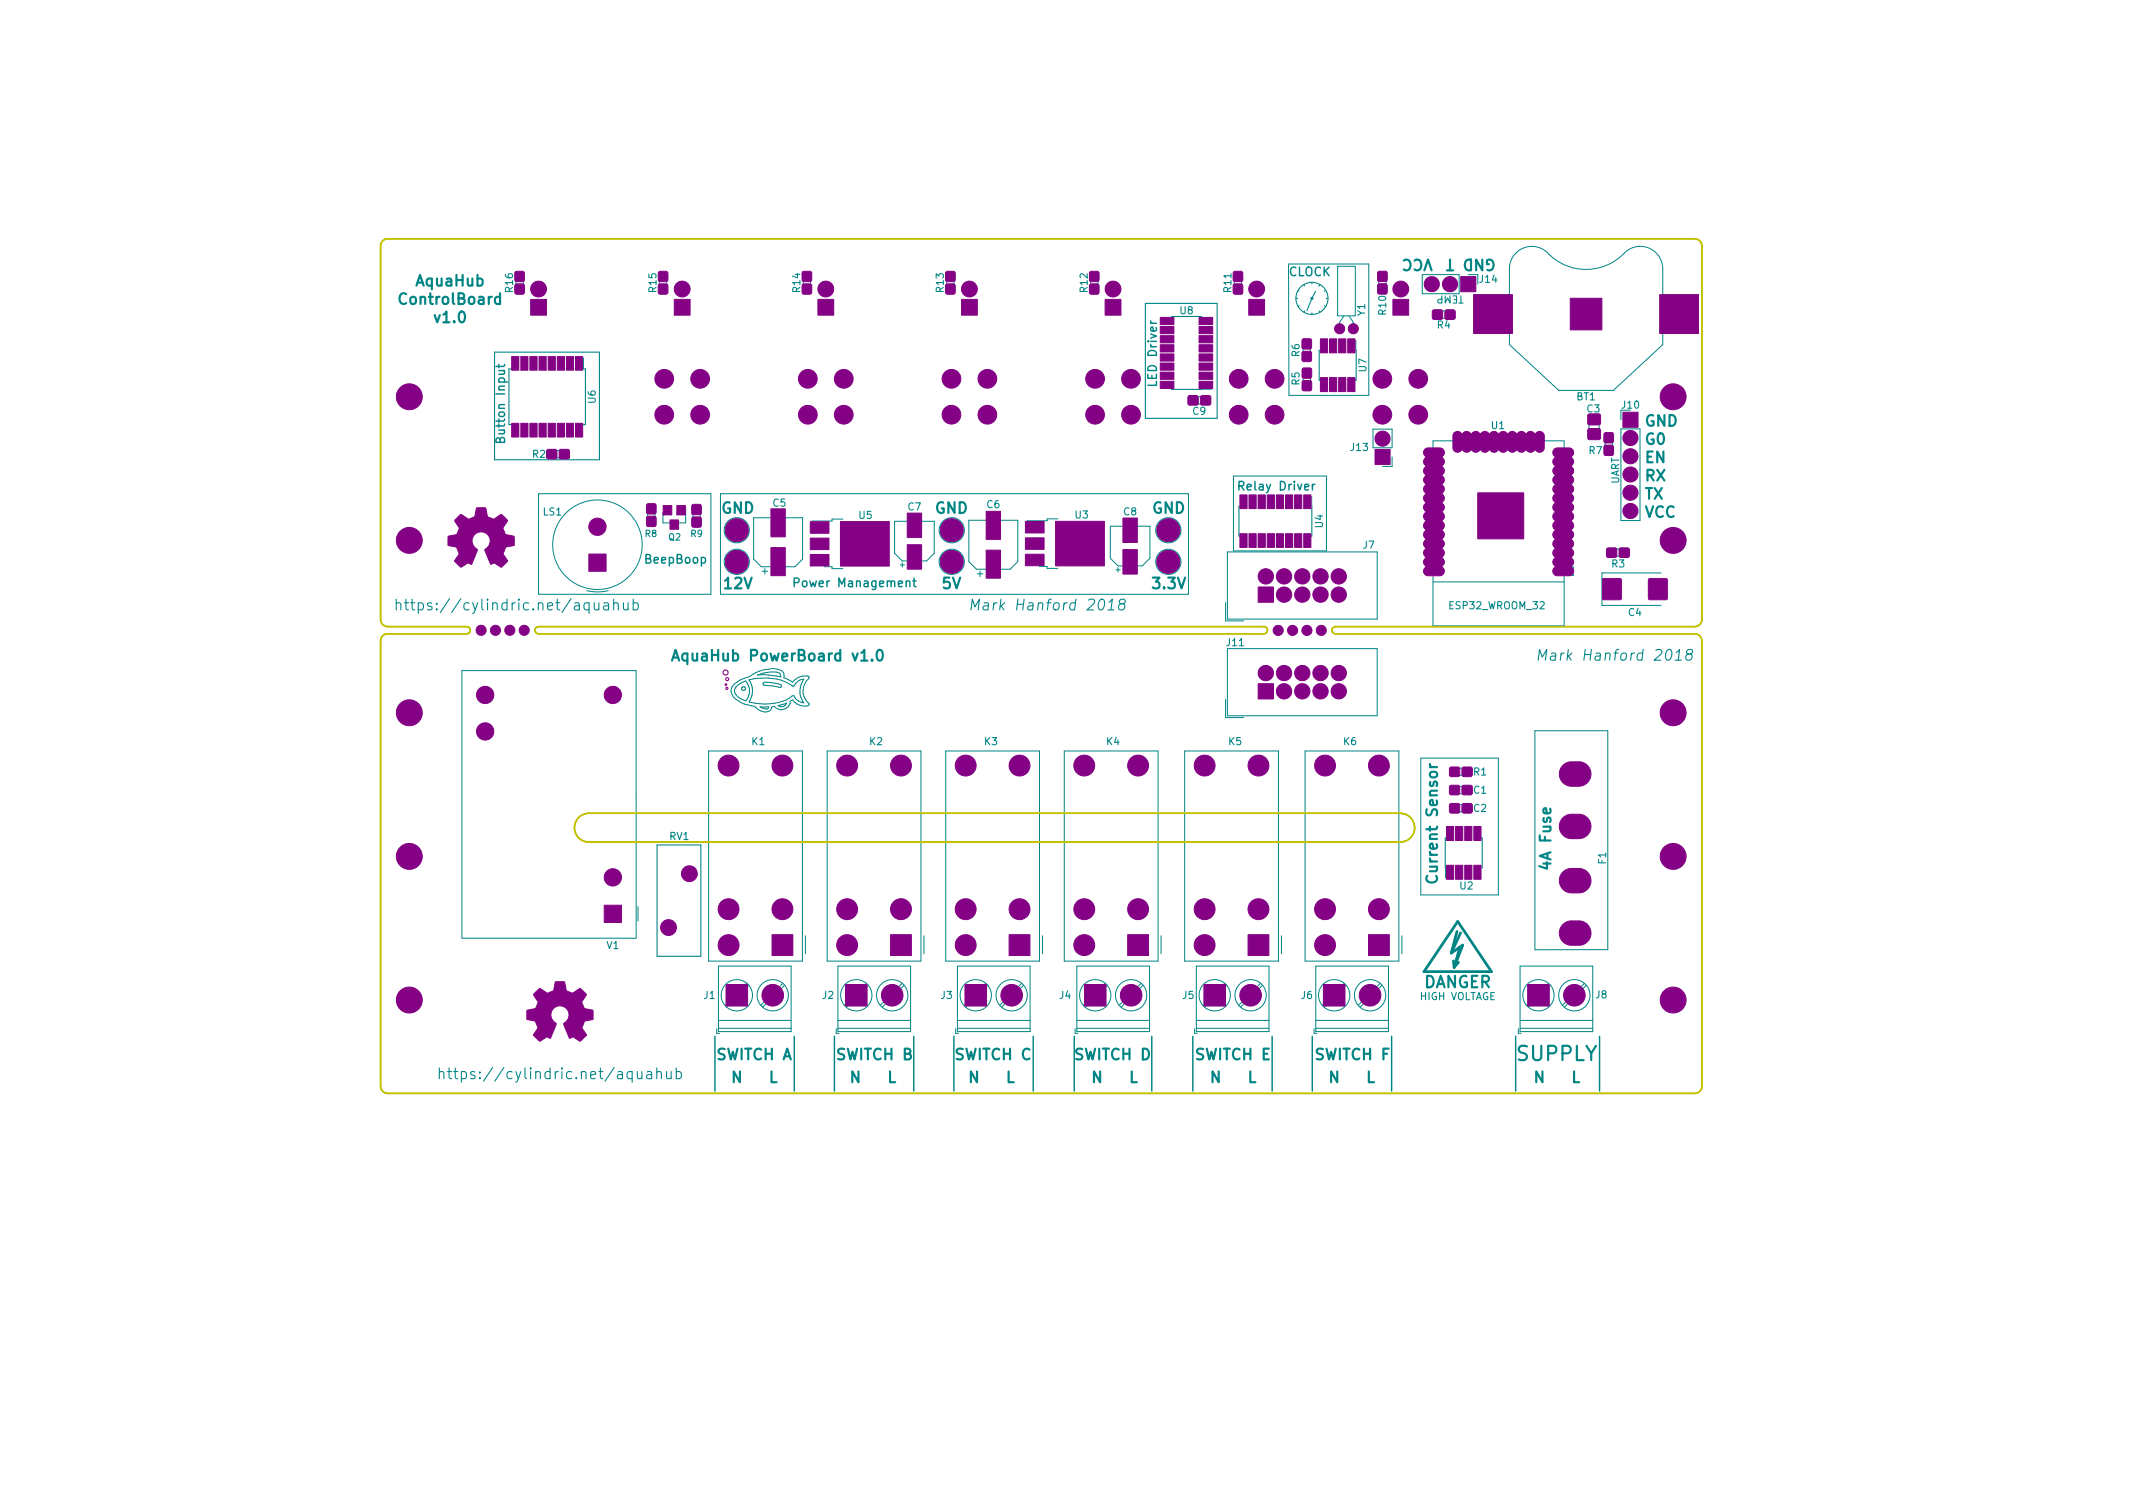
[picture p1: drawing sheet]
<svg xmlns="http://www.w3.org/2000/svg" width="297mm" height="210mm" viewBox="0 0 297 210" stroke-linecap="round" stroke-linejoin="round" font-family="sans-serif">
<defs><g id="words">
<text font-size="2.8" fill="#008484" x="211.2" y="147.7">SUPPLY</text>
<text font-size="2.2" fill="#008484" x="198.2" y="137.5">DANGER</text>
<g font-size="2.1" fill="#008484">
<text x="58" y="39.9">AquaHub</text>
<text x="199.6" y="36.1" transform="rotate(-180 199.6 36.1)">VCC</text>
<text x="208.3" y="36.1" transform="rotate(-180 208.3 36.1)">GND T</text>
<text x="55.9" y="42.4">ControlBoard</text>
<text x="60.6" y="45">v1.0</text>
<text x="229" y="59.4">GND</text>
<text x="229.1" y="64.4">EN</text>
<text x="229.1" y="61.9">G0</text>
<text x="100.4" y="71.5">GND</text>
<text x="130.2" y="71.5">GND</text>
<text x="160.4" y="71.5">GND</text>
<text x="229" y="69.5">TX</text>
<text x="229.1" y="67">RX</text>
<text x="229" y="72.1">VCC</text>
<text x="100.9" y="82">12V</text>
<text x="131.2" y="82">5V</text>
<text x="160.6" y="82">3.3V</text>
<text x="57.7" y="85">https://cylindric.net/aquahub</text>
<text x="136.7" y="85">Mark Hanford 2018</text>
<text x="94.9" y="92.1">AquaHub PowerBoard v1.0</text>
<text x="215.7" y="92">Mark Hanford 2018</text>
<text x="200.2" y="122.3" transform="rotate(-90 200.2 122.3)">Current Sensor</text>
<text x="216" y="120.8" transform="rotate(-90 216 120.8)">4A Fuse</text>
<text x="99.9" y="147.6">SWITCH A</text>
<text x="116.6" y="147.6">SWITCH B</text>
<text x="133.1" y="147.6">SWITCH C</text>
<text x="149.8" y="147.6">SWITCH D</text>
<text x="166.6" y="147.6">SWITCH E</text>
<text x="183.3" y="147.6">SWITCH F</text>
<text x="63.7" y="150.3">https://cylindric.net/aquahub</text>
<text x="101.9" y="150.8">N</text>
<text x="107.1" y="150.8">L</text>
<text x="118.4" y="150.8">N</text>
<text x="123.6" y="150.8">L</text>
<text x="134.9" y="150.8">N</text>
<text x="140.1" y="150.8">L</text>
<text x="152" y="150.8">N</text>
<text x="157.2" y="150.8">L</text>
<text x="168.5" y="150.8">N</text>
<text x="173.7" y="150.8">L</text>
<text x="185" y="150.8">N</text>
<text x="190.2" y="150.8">L</text>
<text x="213.6" y="150.8">N</text>
<text x="218.8" y="150.8">L</text>
</g>
<g font-size="1.7" fill="#008484">
<text x="179.4" y="38.4">CLOCK</text>
<text x="161.1" y="53.6" transform="rotate(-90 161.1 53.6)">LED Driver</text>
<text x="70.3" y="61.2" transform="rotate(-90 70.3 61.2)">Button Input</text>
<text x="172.9" y="68.3">Relay Driver</text>
<text x="89.9" y="78.5">BeepBoop</text>
<text x="111.2" y="81.7">Power Management</text>
</g>
<g font-size="1.4" fill="#008484">
<text x="71.4" y="40.7" transform="rotate(-90 71.4 40.7)">R16</text>
<text x="91.4" y="40.7" transform="rotate(-90 91.4 40.7)">R15</text>
<text x="111.4" y="40.7" transform="rotate(-90 111.4 40.7)">R14</text>
<text x="131.4" y="40.7" transform="rotate(-90 131.4 40.7)">R13</text>
<text x="151.5" y="40.7" transform="rotate(-90 151.5 40.7)">R12</text>
<text x="171.5" y="40.7" transform="rotate(-90 171.5 40.7)">R11</text>
<text x="203.9" y="41.2" transform="rotate(-180 203.9 41.2)">TEMP</text>
<text x="206.1" y="39.4">J14</text>
<text x="164.3" y="43.7">U8</text>
<text x="190.1" y="44" transform="rotate(-90 190.1 44)">Y1</text>
<text x="193" y="43.8" transform="rotate(-90 193 43.8)">R10</text>
<text x="200.2" y="45.7">R4</text>
<text x="181" y="53.6" transform="rotate(-90 181 53.6)">R5</text>
<text x="181" y="49.7" transform="rotate(-90 181 49.7)">R6</text>
<text x="190.3" y="51.7" transform="rotate(-90 190.3 51.7)">U7</text>
<text x="83" y="56.1" transform="rotate(-90 83 56.1)">U6</text>
<text x="166.1" y="57.7">C9</text>
<text x="207.7" y="59.7">U1</text>
<text x="219.6" y="55.7">BT1</text>
<text x="221" y="57.4">C3</text>
<text x="225.9" y="56.9">J10</text>
<text x="74.2" y="63.7">R2</text>
<text x="188.1" y="62.8">J13</text>
<text x="221.3" y="63.2">R7</text>
<text x="75.7" y="71.8">LS1</text>
<text x="107.7" y="70.5">C5</text>
<text x="126.5" y="71.1">C7</text>
<text x="137.4" y="70.7">C6</text>
<text x="156.5" y="71.7">C8</text>
<text x="225.5" y="67.5" transform="rotate(-90 225.5 67.5)">UART</text>
<text x="119.6" y="72.2">U5</text>
<text x="149.7" y="72.2">U3</text>
<text x="184.2" y="73.5" transform="rotate(-90 184.2 73.5)">U4</text>
<text x="189.8" y="76.4">J7</text>
<text x="224.5" y="79">R3</text>
<text x="170.9" y="90">J11</text>
<text x="201.9" y="84.8">ESP32_WROOM_32</text>
<text x="226.8" y="85.8">C4</text>
<text x="104.7" y="103.7">K1</text>
<text x="121.1" y="103.7">K2</text>
<text x="137.1" y="103.7">K3</text>
<text x="154.1" y="103.7">K4</text>
<text x="171.1" y="103.7">K5</text>
<text x="187.1" y="103.7">K6</text>
<text x="205.2" y="108">R1</text>
<text x="205.2" y="110.5">C1</text>
<text x="205.2" y="113">C2</text>
<text x="93.2" y="116.9">RV1</text>
<text x="203.3" y="123.8">U2</text>
<text x="223.7" y="120.3" transform="rotate(-90 223.7 120.3)">F1</text>
<text x="84.5" y="132.1">V1</text>
<text x="98" y="139.1">J1</text>
<text x="114.5" y="139.1">J2</text>
<text x="131" y="139.1">J3</text>
<text x="147.6" y="139.1">J4</text>
<text x="164.7" y="139.1">J5</text>
<text x="181.2" y="139.1">J6</text>
<text x="197.7" y="139.2">HIGH VOLTAGE</text>
<text x="222.2" y="139">J8</text>
</g>
<g font-size="1.3" fill="#008484">
<text x="89.8" y="74.8">R8</text>
<text x="93.1" y="75.2">Q2</text>
<text x="96.2" y="74.8">R9</text>
</g>
</g></defs>
<path d="M53.3 33.5l.3-.2 .4-.1h182a1 1 0 0 1 1 1v52a1 1 0 0 1-1 1h-50a.5 .5 0 0 0-.5 .5 .5 .5 0 0 0 .5 .5h50a1 1 0 0 1 1 1v62a1 1 0 0 1-1 1h-182a1 1 0 0 1-1-1v-62a1 1 0 0 1 1-1h11a.5 .5 0 0 0 .5-.5 .5 .5 0 0 0-.5-.5h-11a1 1 0 0 1-1-1v-52l.1-.4zM74.6 87.4l.4-.2h101a.5 .5 0 0 1 .5 .5 .5 .5 0 0 1-.5 .5h-101a.5 .5 0 0 1-.5-.3 .5 .5 0 0 1 .1-.5zM80.6 113.8a2 2 0 0 1 1.4-.6h113a2 2 0 0 1 2 2 2 2 0 0 1-2 2h-113a2 2 0 0 1-1.8-1.2 2 2 0 0 1 .4-2.2z" fill="none" stroke="#c2c200" stroke-width=".2"/>
<g fill="none" stroke="#008484" stroke-width=".15">
<path d="M181.6 39.6l.1 .2M182.7 39.3v.2M183.8 39.7l-.1 .2M68.9 49h14.6v15h-14.6zM70.9 51.4v7.7M81.3 49.8v1.6h.2v7.7h-.3M159.5 42.2h10v16h-10zM163.2 44.2v-.1h4.1v.1M163.2 54.1v.1h5.5M167.3 54.2h.1M180.5 41.5h.2M180.8 40.4l.1 .1"/>
<path d="M180.9 42.6h-.1M181.7 43.3l-.1 .2M182.7 43.5v.3M183.2 40.5l-1.2 2.7M183.7 43.3l.1 .2M183.9 48.8h-.2v4.1h.2M184.4 42.5l.2 .2M184.6 40.5h-.2M184.7 41.5h.2M188.8 47.4l.1 5.5h-.2M172.6 70.5h-.1v4.1h.1M182.7 69.1v5.5h-.1"/>
<path d="M182.7 70.5h.1M55.2 84.1a.37 .37 0 0 1 .6 0v.8M55.2 83.4v1.5M56.3 83.9h.6M56.5 83.4v1.3l.1 .2h.3M86.8 83.9l.1 1a.41 .41 0 0 0 .6-.1M87.5 83.9v1M88.2 84l.4-.1 .3 .3v.4l-.2 .3h-.1h-.4M88.2 83.4v1.5M135.2 84.9l.2-1.5 .4 1.1 .6-1.1-.2 1.5M156.1 84.1l-.2-.2v-.2a.48 .48 0 0 1 .8-.1v.2a.5 .5 0 0 1-.6 .3 .49 .49 0 0 0-.2 .8 .49 .49 0 0 0 .6-.1 .49 .49 0 0 0 0-.7h-.1M214.2 91.9l.2-1.5 .4 1.1 .6-1.1-.2 1.5"/>
<path d="M235.1 91.1l-.2-.2v-.2a.48 .48 0 0 1 .8-.1v.2a.5 .5 0 0 1-.6 .3 .49 .49 0 0 0-.2 .8 .49 .49 0 0 0 .6-.1 .49 .49 0 0 0 0-.7h-.1M91.5 117.7h6.1v15.5h-6.1zM201.4 116.7h-.1v5.5M206.3 116.7h.1v4.1h-.1M61.2 149.3a.37 .37 0 0 1 .6 .1v.8M61.2 148.7v1.5M62.3 149.2h.6M62.5 148.7v1.3l.1 .1 .3 .1M92.8 149.2l.1 .9a.41 .41 0 0 0 .6 0M93.5 149.2v1M94.2 149.3l.4-.1 .3 .3v.4l-.2 .2-.1 .1-.4-.1M94.2 148.7v1.5"/>
<circle cx="182.7" cy="41.5" r="2.24"/>
<circle cx="182.7" cy="41.5" r=".14"/>
<circle cx="102.6" cy="78.2" r="1.75"/>
<circle cx="102.6" cy="73.8" r="1.75"/>
<circle cx="132.5" cy="78.2" r="1.75"/>
<circle cx="132.5" cy="73.8" r="1.75"/>
<circle cx="162.7" cy="78.2" r="1.75"/>
<circle cx="162.7" cy="73.8" r="1.75"/>
</g>
<g fill="none" stroke="#008484" stroke-width=".14">
<path d="M72.9 39.2v.3M92.8 39.2v.3M112.9 39.2v.3M132.9 39.2v.3M152.9 39.2v.3M172.9 39.2v.3M179.4 36.7l.1 18.4h11.1v-18.3h-11.1M186.3 37.1h2.4v6.9h-2.4zM192 39.2v.3M193 39.2v.3M198.1 38.2h5.1v2.7h-5.1zM226.2 35.3a7.4 7.4 0 0 1-10.9-.3 3.1 3.1 0 0 0-3.3-.4 3.1 3.1 0 0 0-1.8 2.8"/>
<path d="M226.2 35.2a3.1 3.1 0 0 1 3.4-.7 3.1 3.1 0 0 1 2 2.9v3.7h4.9v5.3h-4.9v1.6l-6.9 6.4h-7.6l-6.9-6.4v-1.6h-4.9v-5.3h4.9v-3.6M166.8 55.2h.4M181.5 52.7v.3M182.5 48.6v.3M182.5 52.7v.3M187.2 44l-.6 .9v.2M187.9 44l.6 .9v.2M191.2 59.8h2.7v2.6h-2.7zM200.9 43.3h.3M221.3 59.2v.5M222.7 59.2v.5M225.7 57.1v1.4"/>
<path d="M225.7 59.7h2.7v12.8h-2.7zM75 68.7h24v14h-24zM77.5 63.8h.4M77.5 62.7h.4M90.2 71.6v.3M91.2 71.6v.3M92.3 71.3v1.5h1M95.5 70.6v2.2h-1M96.5 71.7v.3M97.5 71.7v.3M100.3 68.7h65.2v14h-65.2zM106.1 79.5h.8"/>
<path d="M106.5 79.2v.7M107.3 72.1h-2.3v5.7l1 1.1h1.3M109.4 72.1h2.4v5.7l-1.1 1.1h-1.3M114.8 78.9h1.1v.3h1.5M117.4 72.3h-1.5v.2h-2.9M125.3 78.7h.7M125.7 78.3v.7M126.3 72.6h-1.7v4.4l1 1.1h.7M128.4 72.6h1.7v4.4l-1.1 1.1h-.6M136.1 79.9h.8M136.5 79.5v.8M137.3 72.4h-2.4v5.8l1.1 1.1h1.3"/>
<path d="M139.4 72.4h2.3v5.8l-1 1.1h-1.3M144.7 78.9h1.1v.2h1.5M147.3 72.2h-1.5v.3h-2.8M155.4 79.3h.6M155.7 79v.7M156.3 73.3h-1.7v4.4l1.1 1.1h.6M158.4 73.3h1.7v4.4l-1 1.1h-.7M170.9 76.9h20.9v9.3h-20.9zM171.8 66.3h12.9v10.4h-12.9zM193.9 63.6v1.4h-1.4M202.3 61.4h-2.7v1M215 61.4h2.8v1"/>
<path d="M218.1 78.9h1v1.2h-1M223.5 61.7v.3M224.5 61.7v.3M225.1 76.4h.4M225.1 77.5h.4M231.3 79.8h-8.2v4.5h8.2M81.7 82.2l1.7 .2 1.3-.2M102.5 95.7l.4-.4 .9-.5a2.05 2.05 0 0 1 .1 2.8 1.76 1.76 0 0 1-1.6-1.6zM104.3 94.7a7.9 7.9 0 0 1 5.8 .6l.3 .2 .2-.1a1.7 1.7 0 0 1 1.3-.8 2.82 2.82 0 0 0 0 3.3l-.1-.1a1.57 1.57 0 0 1-1.2-.9h-.3a6.8 6.8 0 0 1-5.2 1l-.8-.2a2.73 2.73 0 0 0 0-3zM105.5 94l1.4-.4a3.1 3.1 0 0 1 1.6 .1l.2 .2v.4l-2.2-.4zM105.8 98.4h1.2l.1 .1-.1 .1a1.02 1.02 0 0 1-1.2-.2zM106.4 95l-.2 .2 .2 .2 2.3 .3 .1-.3a4.9 4.9 0 0 0-2.3-.4"/>
<path d="M107 93.2a4.6 4.6 0 0 0-2.6 1l-.3 .1a3.8 3.8 0 0 0-2.2 1.4l-.1 .6a2.8 2.8 0 0 0 2.3 1.8l1 .2a1.72 1.72 0 0 0 2.2 .6l.2-.5h.3a1.23 1.23 0 0 0 1.4 .4 1.23 1.23 0 0 0 .8-1.2l.4-.1a1.92 1.92 0 0 0 2.3 .6v-.2a2.22 2.22 0 0 1-.1-3.5l.1-.1a2.04 2.04 0 0 0-2.3 .7l-1.3-.6M108.3 93.2l.6 .2 .2 .3 .1 .7M108.4 98.2l1.2-.3a.77 .77 0 0 1-1.2 .3zM170.7 83.9v2.6h2.5M170.7 97.4v2.5h2.5M170.9 90.3h20.9v9.4h-20.9zM199.6 81h18.2M217.8 80.3v6.8h-18.2v-6.8M98.7 104.6h13v29.2h-13zM115.2 104.6h13v29.2h-13zM131.7 104.6h13.1v29.2h-13.1zM148.2 104.6h13.1v29.2h-13.1z"/>
<path d="M165 104.6h13v29.2h-13zM181.7 104.6h13.1v29.2h-13.1zM197.9 105.6h10.8v19h-10.8zM203.3 107h.3M203.3 108h.3M203.3 113.1h.3M203.3 112h.3M203.3 110.5h.3M203.3 109.5h.3M88.6 130.6h-24.3v-37.2h24.3v37.2M88.8 126.2v2M100.1 134.5h10.1v9.1h-10.1z"/>
<path d="M101.1 139.9l-.1 .1M104 136.9l-.1 .1M104.3 137.2l-.1 .1M106.4 139.6l-.4 .4M106.6 139.9l-.4 .3M109 136.9l-.4 .4M109.3 137.2l-.4 .4M112.2 130.3v2.5M116.7 134.5h10.1v9.1h-10.1zM117.7 139.9l-.1 .1M120.6 136.9l-.1 .1M120.9 137.2l-.1 .1"/>
<path d="M123 139.6l-.4 .4M123.2 139.9l-.3 .3M125.6 136.9l-.3 .4M125.9 137.2l-.4 .4M128.7 130.3v2.5M133.3 134.5h10.1v9.1h-10.1zM134.3 139.9l-.1 .1M137.3 136.9l-.1 .1M137.5 137.2l-.1 .1M139.6 139.6l-.4 .4M139.9 139.9l-.4 .3M142.3 136.9l-.4 .4"/>
<path d="M142.5 137.2l-.4 .4M145.2 130.3v2.5M150 134.5h10.1v9.1h-10.1zM151 139.9l-.1 .1M153.9 136.9l-.1 .1M154.2 137.2l-.1 .1M156.3 139.6l-.4 .4M156.5 139.9l-.4 .3M158.9 136.9l-.4 .4M159.2 137.2l-.4 .4M161.7 130.3v2.5M166.6 134.5h10.1v9.1h-10.1z"/>
<path d="M167.6 139.9l-.1 .1M170.5 136.9l-.1 .1M170.8 137.2l-.1 .1M172.9 139.6l-.4 .4M173.2 139.9l-.4 .3M175.5 136.9l-.3 .4M175.8 137.2l-.4 .4M178.5 130.3v2.5M183.2 134.5h10.2v9.1h-10.2zM184.2 139.9l-.1 .1M187.2 136.9l-.1 .1M187.4 137.2l-.1 .1"/>
<path d="M189.5 139.6l-.4 .4M189.8 139.9l-.4 .3M192.2 136.9l-.4 .4M192.4 137.2l-.3 .4M195.2 130.3v2.5M211.7 134.5h10.1v9.1h-10.1zM212.7 139.9l-.1 .1M213.7 132.2v-30.5h10.2v30.5h-10.2M215.6 136.9l-.1 .1M215.9 137.2l-.1 .1M218 139.6l-.4 .4M218.2 139.9l-.3 .3"/>
<path d="M220.6 136.9l-.3 .4M220.9 137.2l-.4 .4M99.8 143.2v.7h.4M100.1 142.1h10.1M100.1 143.2h10.1M101.3 140.1l-.1 .1M116.4 143.2v.7h.4M116.7 142.1h10.1M116.7 143.2h10.1M118 140.1l-.1 .1M133.1 143.2v.7h.4M133.3 142.1h10.1"/>
<path d="M133.3 143.2h10.1M134.6 140.1l-.1 .1M149.7 143.2v.7h.4M150 142.1h10.1M150 143.2h10.1M151.2 140.1l-.1 .1M166.4 143.2v.7h.4M166.6 142.1h10.1M166.6 143.2h10.1M167.9 140.1l-.1 .1M183 143.2v.7h.4M183.2 142.1h10.2"/>
<path d="M183.2 143.2h10.2M184.5 140.1l-.1 .1M211.4 143.2v.7h.4M211.7 142.1h10.1M211.7 143.2h10.1M213 140.1l-.1 .1"/>
<circle cx="83.2" cy="75.8" r="6.2"/>
<circle cx="103.5" cy="95.9" r=".27"/>
<circle cx="102.6" cy="138.6" r="2.18"/>
<circle cx="107.6" cy="138.6" r="2.18"/>
<circle cx="119.2" cy="138.6" r="2.18"/>
<circle cx="124.2" cy="138.6" r="2.18"/>
<circle cx="135.9" cy="138.6" r="2.18"/>
<circle cx="140.9" cy="138.6" r="2.18"/>
<circle cx="152.5" cy="138.6" r="2.18"/>
<circle cx="157.5" cy="138.6" r="2.18"/>
<circle cx="169.2" cy="138.6" r="2.18"/>
<circle cx="174.2" cy="138.6" r="2.18"/>
<circle cx="185.8" cy="138.6" r="2.18"/>
<circle cx="190.8" cy="138.6" r="2.18"/>
<circle cx="214.2" cy="138.6" r="2.18"/>
<circle cx="219.2" cy="138.6" r="2.18"/>
</g>
<g fill="none" stroke="#008484" stroke-width=".2">
<path d="M69.5 50.7v.5M70.3 50.7l-.2 .3h-1M110.6 81.1h.6l.1-.2-.1-.3-.1-.1h-.5v1.2M127.1 80.9h.5M127.3 80.5v1l.3 .2M99.6 144.3v7.6M110.6 144.3v7.6M116.2 144.3v7.6M127.2 144.3v7.6M132.8 144.3v7.6M143.9 144.3v7.6M149.6 144.3v7.6"/>
<path d="M160.4 144.3v7.6M166.1 144.3v7.6M177.2 144.3v7.6M182.7 144.3v7.6M193.8 144.3v7.6M211.1 144.3v7.6M222.8 144.3v7.6"/>
</g>
<path d="M93.6 92l.5-1.5 .5 1.5M93.7 91.6h.7M122.2 90.6a.36 .36 0 0 1 .4-.1 .36 .36 0 0 1 .3 .3 .77 .77 0 0 1-.5 1.2 .91 .91 0 0 1-.2-1.4zM199.1 106.4l.1 .3 .2 .1" fill="none" stroke="#008484" stroke-width=".3"/>
<path d="M202.1 132.7l1.2-.8-.8 2.8M202.4 133.8l.1 .9M202.9 129.7l-.8 3M203 128.3l4.7 7h-9.4zM203.1 134l-.6 .7M203.1 132l.6-.4-1.2 3.1M203.4 129.9l-1.3 2.8" fill="none" stroke="#008484" stroke-width=".38"/>
<g fill="none" stroke="#840084" stroke-width=".15">
<circle cx="101" cy="93.6" r=".36"/>
<circle cx="101.1" cy="95.3" r=".12"/>
<circle cx="101.2" cy="95.9" r=".15"/>
<circle cx="101.3" cy="94.6" r=".22"/>
</g>
<g fill="#840084" stroke="#840084" stroke-width=".14">
<path d="M63.6 72.1l.3-.3a.35 .35 0 0 1 .3-.2 .35 .35 0 0 1 .4 .2l.7 .5 .5-.2a.43 .43 0 0 0 .4-.5l.1-.9h.3h1l.2 .9a.41 .41 0 0 0 .4 .5l.5 .2 1.1-.7 .7 .6a.31 .31 0 0 1 .2 .3 .31 .31 0 0 1-.2 .3l-.1 .2a.64 .64 0 0 0-.3 .6l.1 .5a.4 .4 0 0 0 .6 .4l.4 .1a.31 .31 0 0 1 .4 .1 .31 .31 0 0 1 0 .3v1l-.7 .1a.49 .49 0 0 0-.6 .5l-.3 .5 .7 1-.7 .7a.31 .31 0 0 1-.3 .2 .31 .31 0 0 1-.3-.2 .81 .81 0 0 0-.7-.4l-.4 .1-.8-1.9a1.28 1.28 0 0 0 .2-2.3 1.28 1.28 0 0 0-2 1 2.04 2.04 0 0 0 .8 1.3l-.8 1.9h-.3a.34 .34 0 0 0-.6 .1l-.2 .2a.35 .35 0 0 1-.4 .2 .35 .35 0 0 1-.3-.3l-.6-.6 .4-.6a.49 .49 0 0 0 .1-.8l-.1-.2a.46 .46 0 0 0-.6-.4l-.7-.1v-1.2v-.1l.9-.2a.38 .38 0 0 0 .5-.4v-.2a.45 .45 0 0 0-.1-.7l-.2-.4a.37 .37 0 0 1-.2-.4 .37 .37 0 0 1 .3-.3z"/>
<path d="M74.6 138.1l.3-.3a.35 .35 0 0 1 .3-.2 .35 .35 0 0 1 .3 .2l.7 .5 .7-.3a.34 .34 0 0 0 .3-.4l.1-.9h.3h1l.2 .9a.41 .41 0 0 0 .4 .5l.5 .2 1.1-.7 .7 .6a.31 .31 0 0 1 .2 .3 .31 .31 0 0 1-.2 .3l-.1 .2a.64 .64 0 0 0-.4 .6l.2 .5a.4 .4 0 0 0 .5 .4l.5 .1a.31 .31 0 0 1 .4 .1 .31 .31 0 0 1 0 .3v1l-.7 .1a.49 .49 0 0 0-.7 .5l-.2 .5 .7 1-.7 .7a.31 .31 0 0 1-.3 .2 .31 .31 0 0 1-.3-.2 .8 .8 0 0 0-.7-.4l-.4 .1-.8-1.9a1.28 1.28 0 0 0 .2-2.3 1.28 1.28 0 0 0-2 1 2.04 2.04 0 0 0 .8 1.3l-.8 1.9h-.3a.34 .34 0 0 0-.6 .1l-.3 .2a.35 .35 0 0 1-.3 .2 .35 .35 0 0 1-.3-.3l-.6-.6 .4-.6a.49 .49 0 0 0 0-.8v-.2a.46 .46 0 0 0-.6-.4l-.7-.1v-1.2v-.1l.9-.2a.38 .38 0 0 0 .4-.4l.1-.2a.45 .45 0 0 0-.1-.7l-.3-.5a.24 .24 0 0 1-.1-.2 .24 .24 0 0 1 .2-.2z"/>
<path d="M212.7 137.1h3v3h-3z"/>
<path d="M184.3 137.1h3v3h-3z"/>
<path d="M134.4 137.1h3v3h-3z"/>
<path d="M151 137.1h3v3h-3z"/>
<path d="M167.7 137.1h3v3h-3z"/>
<path d="M117.7 137.1h3v3h-3z"/>
<path d="M101.1 137.1h3v3h-3z"/>
<path d="M124 130.1h2.9v2.9h-2.9z"/>
<path d="M140.5 130.1h2.9v2.9h-2.9z"/>
<path d="M157 130.1h2.9v2.9h-2.9z"/>
<path d="M173.8 130.1h2.9v2.9h-2.9z"/>
<path d="M190.6 130.1h2.9v2.9h-2.9z"/>
<path d="M107.5 130.1h2.9v2.9h-2.9z"/>
<path d="M217.6 128.7l.9-.4 1.4-.1a1.7 1.7 0 0 1 1.7 1.7 1.7 1.7 0 0 1-1.7 1.7h-1.1a1.7 1.7 0 0 1-1.5-1.1 1.7 1.7 0 0 1 .3-1.8z"/>
<path d="M84.1 126h2.4v2.4h-2.4z"/>
<path d="M217.6 121.4l.9-.4 1.4-.1a1.7 1.7 0 0 1 1.7 1.7 1.7 1.7 0 0 1-1.7 1.7h-1.1a1.7 1.7 0 0 1-1.5-1.1 1.7 1.7 0 0 1 .3-1.8z"/>
<path d="M205.2 120.5h1v1.9h-1z"/>
<path d="M201.4 120.5h1v1.9h-1z"/>
<path d="M202.7 120.5h1v1.9h-1z"/>
<path d="M204 120.5h1v1.9h-1z"/>
<path d="M201.4 115.1h1v1.9h-1z"/>
<path d="M205.2 115.1h1v1.9h-1z"/>
<path d="M204 115.1h1v1.9h-1z"/>
<path d="M202.7 115.1h1v1.9h-1z"/>
<path d="M217.6 113.9l.9-.5h1.4a1.7 1.7 0 0 1 1.7 1.7 1.7 1.7 0 0 1-1.7 1.7h-1.1a1.7 1.7 0 0 1-1.5-1.1 1.7 1.7 0 0 1 .3-1.8z"/>
<path d="M201.9 112l.2-.1 1.1 .1 .1 .2-.1 .9-.2 .1-1.1-.1-.1-.2z"/>
<path d="M203.7 112l.2-.1 1.1 .1v.2v.9l-.2 .1-1.1-.1-.1-.2z"/>
<path d="M203.7 109.4l.2-.1 1.1 .1v.2v1l-.2 .1-1.1-.1-.1-.2z"/>
<path d="M201.9 109.4l.2-.1 1.1 .1 .1 .2-.1 1-.2 .1-1.1-.1-.1-.2z"/>
<path d="M217.6 106.6l.9-.5h1.4a1.7 1.7 0 0 1 1.7 1.7 1.7 1.7 0 0 1-1.7 1.7h-1.1a1.7 1.7 0 0 1-1.5-1.1 1.7 1.7 0 0 1 .3-1.8z"/>
<path d="M203.7 106.9l.2-.1 1.1 .1v.2v1h-.2h-1.1l-.1-.2z"/>
<path d="M201.9 106.9l.2-.1 1.1 .1 .1 .2-.1 1h-.2h-1.1l-.1-.2z"/>
<path d="M175.2 95.2h2.1v2.1h-2.1z"/>
<path d="M175.2 81.7h2.1v2.2h-2.1z"/>
<path d="M229.6 80.6h2.5v2.9h-2.5z"/>
<path d="M223.2 80.6h2.5v2.9h-2.5z"/>
<path d="M137.3 76.6h2v3.9h-2z"/>
<path d="M216.4 62.6l.5-.2h1.7a.72 .72 0 0 1 .5 .6 .72 .72 0 0 1-.3 .7 .78 .78 0 0 1 0 1.2 .78 .78 0 0 1 0 1.3 .78 .78 0 0 1 0 1.3 .78 .78 0 0 1 0 1.2 .78 .78 0 0 1 0 1.3 .78 .78 0 0 1 0 1.3 .78 .78 0 0 1 0 1.3 .78 .78 0 0 1 0 1.2 .78 .78 0 0 1 0 1.3 .78 .78 0 0 1 0 1.3 .78 .78 0 0 1 0 1.2 .78 .78 0 0 1 0 1.3 .69 .69 0 0 1 .3 .7 .69 .69 0 0 1-.6 .6h-1.7a.72 .72 0 0 1-.5-.6 .72 .72 0 0 1 .3-.7 .78 .78 0 0 1 0-1.3 .78 .78 0 0 1 0-1.3 .78 .78 0 0 1 0-1.2 .78 .78 0 0 1 0-1.3 .78 .78 0 0 1 0-1.3 .78 .78 0 0 1 0-1.2 .78 .78 0 0 1 0-1.3 .78 .78 0 0 1 0-1.3 .78 .78 0 0 1 0-1.3 .78 .78 0 0 1 0-1.2 .78 .78 0 0 1 0-1.3 .78 .78 0 0 1 0-1.3h-.1a.65 .65 0 0 1-.1-1z"/>
<path d="M198.4 62.6l.5-.2h1.7a.72 .72 0 0 1 .5 .6 .72 .72 0 0 1-.3 .7 .78 .78 0 0 1 0 1.2 .78 .78 0 0 1 0 1.3 .78 .78 0 0 1 0 1.3 .78 .78 0 0 1 0 1.2 .78 .78 0 0 1 0 1.3 .78 .78 0 0 1 0 1.3 .78 .78 0 0 1 0 1.3 .78 .78 0 0 1 0 1.2 .78 .78 0 0 1 0 1.3 .78 .78 0 0 1 0 1.3 .78 .78 0 0 1 0 1.2 .78 .78 0 0 1 0 1.3 .69 .69 0 0 1 .3 .7 .69 .69 0 0 1-.6 .6h-1.7a.72 .72 0 0 1-.5-.6 .72 .72 0 0 1 .3-.7 .78 .78 0 0 1 0-1.3 .78 .78 0 0 1 0-1.3 .78 .78 0 0 1 0-1.2 .78 .78 0 0 1 0-1.3 .78 .78 0 0 1 0-1.3 .78 .78 0 0 1 0-1.2 .78 .78 0 0 1 0-1.3 .78 .78 0 0 1 0-1.3 .78 .78 0 0 1 0-1.3 .78 .78 0 0 1 0-1.2 .78 .78 0 0 1 0-1.3 .78 .78 0 0 1 0-1.3h-.1a.65 .65 0 0 1-.1-1z"/>
<path d="M107.4 76.3h2v3.9h-2z"/>
<path d="M156.4 76.5h2v3.4h-2z"/>
<path d="M82 77.1h2.4v2.4h-2.4z"/>
<path d="M126.3 75.8h2v3.4h-2z"/>
<path d="M117 72.6h6.8v6.2h-6.8z"/>
<path d="M112.8 77.2h2.6v1.6h-2.6z"/>
<path d="M147 72.6h6.8v6.2h-6.8z"/>
<path d="M142.8 77.2h2.6v1.6h-2.6z"/>
<path d="M225.5 76.4l.2-.1 1.1 .1 .1 .2-.1 1h-.2h-1.1v-.2z"/>
<path d="M223.8 76.4l.2-.1 1.1 .1 .1 .2-.1 1h-.2h-1.1l-.1-.2z"/>
<path d="M112.8 74.9h2.6v1.6h-2.6z"/>
<path d="M142.8 74.9h2.6v1.6h-2.6z"/>
<path d="M181.6 74.3h1v1.9h-1z"/>
<path d="M179 74.3h1v1.9h-1z"/>
<path d="M180.3 74.3h1v1.9h-1z"/>
<path d="M177.7 74.3h1v1.9h-1z"/>
<path d="M173.9 74.3h1v1.9h-1z"/>
<path d="M175.2 74.3h1v1.9h-1z"/>
<path d="M176.5 74.3h1v1.9h-1z"/>
<path d="M172.7 74.3h1v1.9h-1z"/>
<path d="M156.4 72.1h2v3.4h-2z"/>
<path d="M137.3 71.2h2v3.9h-2z"/>
<path d="M205.8 68.6h6.4v6.4h-6.4z"/>
<path d="M126.3 71.4h2v3.4h-2z"/>
<path d="M107.4 70.9h2v3.9h-2z"/>
<path d="M112.8 72.6h2.6v1.6h-2.6z"/>
<path d="M142.8 72.6h2.6v1.6h-2.6z"/>
<path d="M93.3 72.4h1.2v1.3h-1.2z"/>
<path d="M96.4 72.1l.2-.1 1 .1 .1 .2-.1 1-.2 .1-1-.1-.1-.2z"/>
<path d="M90.1 72l.2-.1 1 .1 .1 .2-.1 1-.2 .1-1-.1-.1-.2z"/>
<path d="M92.4 70.4h1.1v1.3h-1.1z"/>
<path d="M94.3 70.4h1.1v1.3h-1.1z"/>
<path d="M96.4 70.3l.2-.1 1 .1 .1 .2-.1 1.1-.2 .1-1-.1-.1-.2z"/>
<path d="M90.1 70.2l.2-.1 1 .1 .1 .2-.1 1.1-.2 .1-1-.1-.1-.2z"/>
<path d="M180.3 68.9h1v1.9h-1z"/>
<path d="M181.6 68.9h1v1.9h-1z"/>
<path d="M179 68.9h1v1.9h-1z"/>
<path d="M172.7 68.9h1v1.9h-1z"/>
<path d="M173.9 68.9h1v1.9h-1z"/>
<path d="M177.7 68.9h1v1.9h-1z"/>
<path d="M176.5 68.9h1v1.9h-1z"/>
<path d="M175.2 68.9h1v1.9h-1z"/>
<path d="M191.5 62.6h2.1v2.1h-2.1z"/>
<path d="M77.9 62.6h.2h1.1l.1 .2-.1 1-.2 .1-1.1-.1v-.2z"/>
<path d="M76.2 62.6h.2h1.1l.1 .2-.1 1-.2 .1-1.1-.1-.1-.2z"/>
<path d="M223.4 62.1l.2-.1 1 .1 .1 .2-.1 1-.2 .1-1-.1v-.2z"/>
<path d="M202.5 60.3a.77 .77 0 0 1 1.1 .1 .78 .78 0 0 1 1.3 0 .78 .78 0 0 1 1.3 0 .78 .78 0 0 1 1.2 0 .78 .78 0 0 1 1.3 0 .78 .78 0 0 1 1.3 0 .78 .78 0 0 1 1.2 0 .78 .78 0 0 1 1.3 0 .78 .78 0 0 1 1.3 0 .69 .69 0 0 1 .7-.3 .69 .69 0 0 1 .6 .6v1.7a.7 .7 0 0 1-.6 .6 .7 .7 0 0 1-.7-.4 .78 .78 0 0 1-1.3 0 .78 .78 0 0 1-1.3 0 .78 .78 0 0 1-1.3 0 .78 .78 0 0 1-1.2 0 .78 .78 0 0 1-1.3 0 .78 .78 0 0 1-1.3 0 .78 .78 0 0 1-1.2 0 .78 .78 0 0 1-1.3 0 .69 .69 0 0 1-.7 .4 .69 .69 0 0 1-.6-.6v-1.7z"/>
<path d="M223.4 60.3l.2-.1 1 .1 .1 .2-.1 1.1-.2 .1-1-.1v-.2z"/>
<path d="M221.2 59.7h.2h1.4l.1 .2-.1 1.2-.2 .1-1.4-.1-.1-.2z"/>
<path d="M71.3 58.9h1v1.9h-1z"/>
<path d="M72.5 58.9h1v1.9h-1z"/>
<path d="M78.9 58.9h1v1.9h-1z"/>
<path d="M73.8 58.9h1v1.9h-1z"/>
<path d="M75.1 58.9h1v1.9h-1z"/>
<path d="M77.6 58.9h1v1.9h-1z"/>
<path d="M76.3 58.9h1v1.9h-1z"/>
<path d="M80.1 58.9h1v1.9h-1z"/>
<path d="M226 57.4h2.1v2.1h-2.1z"/>
<path d="M221.2 57.7l.2-.1 1.4 .1 .1 .2-.1 1.2-.2 .1-1.4-.1-.1-.2z"/>
<path d="M167.2 55.2l.3-.1 1 .1 .1 .2-.1 .9-.2 .1-1.1-.1v-.2z"/>
<path d="M165.5 55.2l.2-.1 1.1 .1 .1 .2-.1 .9-.2 .1-1.1-.1-.1-.2z"/>
<path d="M186.4 52.6h1v1.9h-1z"/>
<path d="M183.9 52.6h1v1.9h-1z"/>
<path d="M185.1 52.6h1v1.9h-1z"/>
<path d="M187.7 52.6h1v1.9h-1z"/>
<path d="M181.4 53.1l.2-.1 1 .1 .1 .2-.1 1-.2 .1-1-.1-.1-.2z"/>
<path d="M161.6 53.1h1.9v1h-1.9z"/>
<path d="M167 53.1h1.9v1h-1.9z"/>
<path d="M167 51.8h1.9v1h-1.9z"/>
<path d="M161.6 51.8h1.9v1h-1.9z"/>
<path d="M181.4 51.3l.2-.1 1 .1 .1 .2-.1 1.1-.2 .1-1-.1-.1-.2z"/>
<path d="M78.9 49.6h1v1.9h-1z"/>
<path d="M77.6 49.6h1v1.9h-1z"/>
<path d="M71.3 49.6h1v1.9h-1z"/>
<path d="M80.1 49.6h1v1.9h-1z"/>
<path d="M161.6 50.5h1.9v1h-1.9z"/>
<path d="M76.3 49.6h1v1.9h-1z"/>
<path d="M72.5 49.6h1v1.9h-1z"/>
<path d="M73.8 49.6h1v1.9h-1z"/>
<path d="M167 50.5h1.9v1h-1.9z"/>
<path d="M75.1 49.6h1v1.9h-1z"/>
<path d="M181.4 49l.2-.1 1 .1 .1 .2-.1 1.1-.2 .1-1-.1-.1-.2z"/>
<path d="M167 49.3h1.9v1h-1.9z"/>
<path d="M161.6 49.3h1.9v1h-1.9z"/>
<path d="M186.4 47.2h1v1.9h-1z"/>
<path d="M183.9 47.2h1v1.9h-1z"/>
<path d="M185.1 47.2h1v1.9h-1z"/>
<path d="M187.7 47.2h1v1.9h-1z"/>
<path d="M167 48h1.9v1h-1.9z"/>
<path d="M161.6 48h1.9v1h-1.9z"/>
<path d="M181.4 47.2h.2h1l.1 .2-.1 1.1-.2 .1-1-.1-.1-.2z"/>
<path d="M161.6 46.7h1.9v1h-1.9z"/>
<path d="M167 46.7h1.9v1h-1.9z"/>
<path d="M167 45.5h1.9v1h-1.9z"/>
<path d="M161.6 45.5h1.9v1h-1.9z"/>
<path d="M205.2 41h5.4v5.4h-5.4z"/>
<path d="M231.1 41h5.4v5.4h-5.4z"/>
<path d="M218.7 41.5h4.4v4.4h-4.4z"/>
<path d="M161.6 44.2h1.9v1h-1.9z"/>
<path d="M167 44.2h1.9v1h-1.9z"/>
<path d="M199.5 43.2l.2-.1 1.1 .1 .1 .2-.1 1-.2 .1-1.1-.1v-.2z"/>
<path d="M201.3 43.2l.2-.1 1.1 .1 .1 .2-.1 1-.2 .1-1.1-.1-.1-.2z"/>
<path d="M133.9 41.7h2.2v2.2h-2.2z"/>
<path d="M173.9 41.7h2.2v2.2h-2.2z"/>
<path d="M194 41.7h2.2v2.2h-2.2z"/>
<path d="M113.9 41.7h2.2v2.2h-2.2z"/>
<path d="M93.9 41.7h2.2v2.2h-2.2z"/>
<path d="M73.9 41.7h2.2v2.2h-2.2z"/>
<path d="M153.9 41.7h2.2v2.2h-2.2z"/>
<path d="M131.8 39.6l.2-.1 .9 .1 .1 .2-.1 1.1-.2 .1-.9-.1-.1-.2z"/>
<path d="M111.8 39.6l.2-.1 1 .1v.2v1.1l-.2 .1-1-.1-.1-.2z"/>
<path d="M151.8 39.6l.2-.1 1 .1 .1 .2-.1 1.1-.2 .1-1-.1-.1-.2z"/>
<path d="M171.8 39.6l.2-.1 1 .1 .1 .2-.1 1.1-.2 .1-1-.1-.1-.2z"/>
<path d="M91.7 39.6l.2-.1 1 .1 .1 .2-.1 1.1-.2 .1-1-.1v-.2z"/>
<path d="M71.8 39.6l.2-.1 1 .1v.2v1.1l-.2 .1-1-.1-.1-.2z"/>
<path d="M191.9 39.6l.2-.1 1 .1 .1 .2-.1 1.1-.2 .1-1-.1-.1-.2z"/>
<path d="M203.4 38.5h2.1v2.1h-2.1z"/>
<path d="M171.8 37.9l.2-.1 1 .1 .1 .2-.1 1-.2 .1-1-.1-.1-.2z"/>
<path d="M131.8 37.9l.2-.1 .9 .1 .1 .2-.1 1-.2 .1-.9-.1-.1-.2z"/>
<path d="M151.8 37.9l.2-.1 1 .1 .1 .2-.1 1-.2 .1-1-.1-.1-.2z"/>
<path d="M111.8 37.9l.2-.1 1 .1v.2v1l-.2 .1-1-.1-.1-.2z"/>
<path d="M91.7 37.9l.2-.1 1 .1 .1 .2-.1 1-.2 .1-1-.1v-.2z"/>
<path d="M71.8 37.9l.2-.1 1 .1v.2v1l-.2 .1-1-.1-.1-.2z"/>
<path d="M191.9 37.8h.2h1l.1 .2-.1 1.1-.2 .1-1-.1-.1-.2z"/>
<circle cx="233" cy="139.3" r="1.81"/>
<circle cx="57" cy="139.3" r="1.81"/>
<circle cx="219.2" cy="138.6" r="1.5"/>
<circle cx="124.2" cy="138.6" r="1.5"/>
<circle cx="190.8" cy="138.6" r="1.5"/>
<circle cx="140.9" cy="138.6" r="1.5"/>
<circle cx="157.5" cy="138.6" r="1.5"/>
<circle cx="107.6" cy="138.6" r="1.5"/>
<circle cx="174.2" cy="138.6" r="1.5"/>
<circle cx="167.8" cy="131.6" r="1.46"/>
<circle cx="134.5" cy="131.6" r="1.46"/>
<circle cx="118" cy="131.6" r="1.46"/>
<circle cx="151" cy="131.6" r="1.46"/>
<circle cx="184.5" cy="131.6" r="1.46"/>
<circle cx="101.5" cy="131.6" r="1.46"/>
<circle cx="93.1" cy="129.2" r="1.11"/>
<circle cx="151" cy="126.6" r="1.46"/>
<circle cx="118" cy="126.6" r="1.46"/>
<circle cx="125.5" cy="126.6" r="1.46"/>
<circle cx="192" cy="126.6" r="1.46"/>
<circle cx="184.5" cy="126.6" r="1.46"/>
<circle cx="175.3" cy="126.6" r="1.46"/>
<circle cx="109" cy="126.6" r="1.46"/>
<circle cx="101.5" cy="126.6" r="1.46"/>
<circle cx="167.8" cy="126.6" r="1.46"/>
<circle cx="158.5" cy="126.6" r="1.46"/>
<circle cx="142" cy="126.6" r="1.46"/>
<circle cx="134.5" cy="126.6" r="1.46"/>
<circle cx="85.3" cy="122.2" r="1.21"/>
<circle cx="96" cy="121.7" r="1.11"/>
<circle cx="233" cy="119.3" r="1.81"/>
<circle cx="57" cy="119.3" r="1.81"/>
<circle cx="175.3" cy="106.6" r="1.46"/>
<circle cx="184.5" cy="106.6" r="1.46"/>
<circle cx="101.5" cy="106.6" r="1.46"/>
<circle cx="167.8" cy="106.6" r="1.46"/>
<circle cx="134.5" cy="106.6" r="1.46"/>
<circle cx="142" cy="106.6" r="1.46"/>
<circle cx="151" cy="106.6" r="1.46"/>
<circle cx="192" cy="106.6" r="1.46"/>
<circle cx="109" cy="106.6" r="1.46"/>
<circle cx="158.5" cy="106.6" r="1.46"/>
<circle cx="118" cy="106.6" r="1.46"/>
<circle cx="125.5" cy="106.6" r="1.46"/>
<circle cx="67.6" cy="101.8" r="1.21"/>
<circle cx="57" cy="99.3" r="1.81"/>
<circle cx="233" cy="99.3" r="1.81"/>
<circle cx="67.6" cy="96.8" r="1.21"/>
<circle cx="85.3" cy="96.8" r="1.21"/>
<circle cx="183.9" cy="96.3" r="1.07"/>
<circle cx="186.4" cy="96.3" r="1.07"/>
<circle cx="181.4" cy="96.3" r="1.07"/>
<circle cx="178.8" cy="96.3" r="1.07"/>
<circle cx="181.4" cy="93.7" r="1.07"/>
<circle cx="176.3" cy="93.7" r="1.07"/>
<circle cx="186.4" cy="93.7" r="1.07"/>
<circle cx="183.9" cy="93.7" r="1.07"/>
<circle cx="178.8" cy="93.7" r="1.07"/>
<circle cx="180" cy="87.8" r=".7"/>
<circle cx="178" cy="87.8" r=".7"/>
<circle cx="184" cy="87.8" r=".7"/>
<circle cx="182" cy="87.8" r=".7"/>
<circle cx="73" cy="87.8" r=".7"/>
<circle cx="67" cy="87.8" r=".7"/>
<circle cx="71" cy="87.8" r=".7"/>
<circle cx="69" cy="87.8" r=".7"/>
<circle cx="186.4" cy="82.8" r="1.07"/>
<circle cx="183.9" cy="82.8" r="1.07"/>
<circle cx="181.4" cy="82.8" r="1.07"/>
<circle cx="178.8" cy="82.8" r="1.07"/>
<circle cx="178.8" cy="80.3" r="1.07"/>
<circle cx="183.9" cy="80.3" r="1.07"/>
<circle cx="176.3" cy="80.3" r="1.07"/>
<circle cx="181.4" cy="80.3" r="1.07"/>
<circle cx="186.4" cy="80.3" r="1.07"/>
<circle cx="132.5" cy="78.2" r="1.61"/>
<circle cx="162.7" cy="78.2" r="1.61"/>
<circle cx="102.6" cy="78.2" r="1.61"/>
<circle cx="57" cy="75.2" r="1.8"/>
<circle cx="233" cy="75.2" r="1.8"/>
<circle cx="132.5" cy="73.8" r="1.61"/>
<circle cx="102.6" cy="73.8" r="1.61"/>
<circle cx="162.7" cy="73.8" r="1.61"/>
<circle cx="83.2" cy="73.3" r="1.21"/>
<circle cx="227.1" cy="71.2" r="1.05"/>
<circle cx="227.1" cy="68.6" r="1.05"/>
<circle cx="227.1" cy="66.1" r="1.05"/>
<circle cx="227.1" cy="63.5" r="1.05"/>
<circle cx="192.5" cy="61.1" r="1.05"/>
<circle cx="227.1" cy="61" r="1.05"/>
<circle cx="177.5" cy="57.7" r="1.31"/>
<circle cx="172.5" cy="57.7" r="1.31"/>
<circle cx="157.5" cy="57.7" r="1.31"/>
<circle cx="152.5" cy="57.7" r="1.31"/>
<circle cx="137.5" cy="57.7" r="1.31"/>
<circle cx="92.5" cy="57.7" r="1.31"/>
<circle cx="117.5" cy="57.7" r="1.31"/>
<circle cx="112.5" cy="57.7" r="1.31"/>
<circle cx="197.5" cy="57.7" r="1.31"/>
<circle cx="132.5" cy="57.7" r="1.31"/>
<circle cx="192.5" cy="57.7" r="1.31"/>
<circle cx="97.5" cy="57.7" r="1.31"/>
<circle cx="57" cy="55.3" r="1.81"/>
<circle cx="233" cy="55.3" r="1.81"/>
<circle cx="177.5" cy="52.7" r="1.31"/>
<circle cx="172.5" cy="52.7" r="1.31"/>
<circle cx="117.5" cy="52.7" r="1.31"/>
<circle cx="157.5" cy="52.7" r="1.31"/>
<circle cx="197.5" cy="52.7" r="1.31"/>
<circle cx="192.5" cy="52.7" r="1.31"/>
<circle cx="92.5" cy="52.7" r="1.31"/>
<circle cx="152.5" cy="52.7" r="1.31"/>
<circle cx="137.5" cy="52.7" r="1.31"/>
<circle cx="132.5" cy="52.7" r="1.31"/>
<circle cx="97.5" cy="52.7" r="1.31"/>
<circle cx="112.5" cy="52.7" r="1.31"/>
<circle cx="188.5" cy="45.8" r=".7"/>
<circle cx="186.6" cy="45.8" r=".7"/>
<circle cx="115" cy="40.2" r="1.11"/>
<circle cx="75" cy="40.2" r="1.11"/>
<circle cx="135" cy="40.2" r="1.11"/>
<circle cx="195.1" cy="40.2" r="1.11"/>
<circle cx="95" cy="40.2" r="1.11"/>
<circle cx="175" cy="40.2" r="1.11"/>
<circle cx="155" cy="40.2" r="1.11"/>
<circle cx="201.9" cy="39.6" r="1.05"/>
<circle cx="199.4" cy="39.6" r="1.05"/>
</g>
<use href="#words"/>
</svg>
